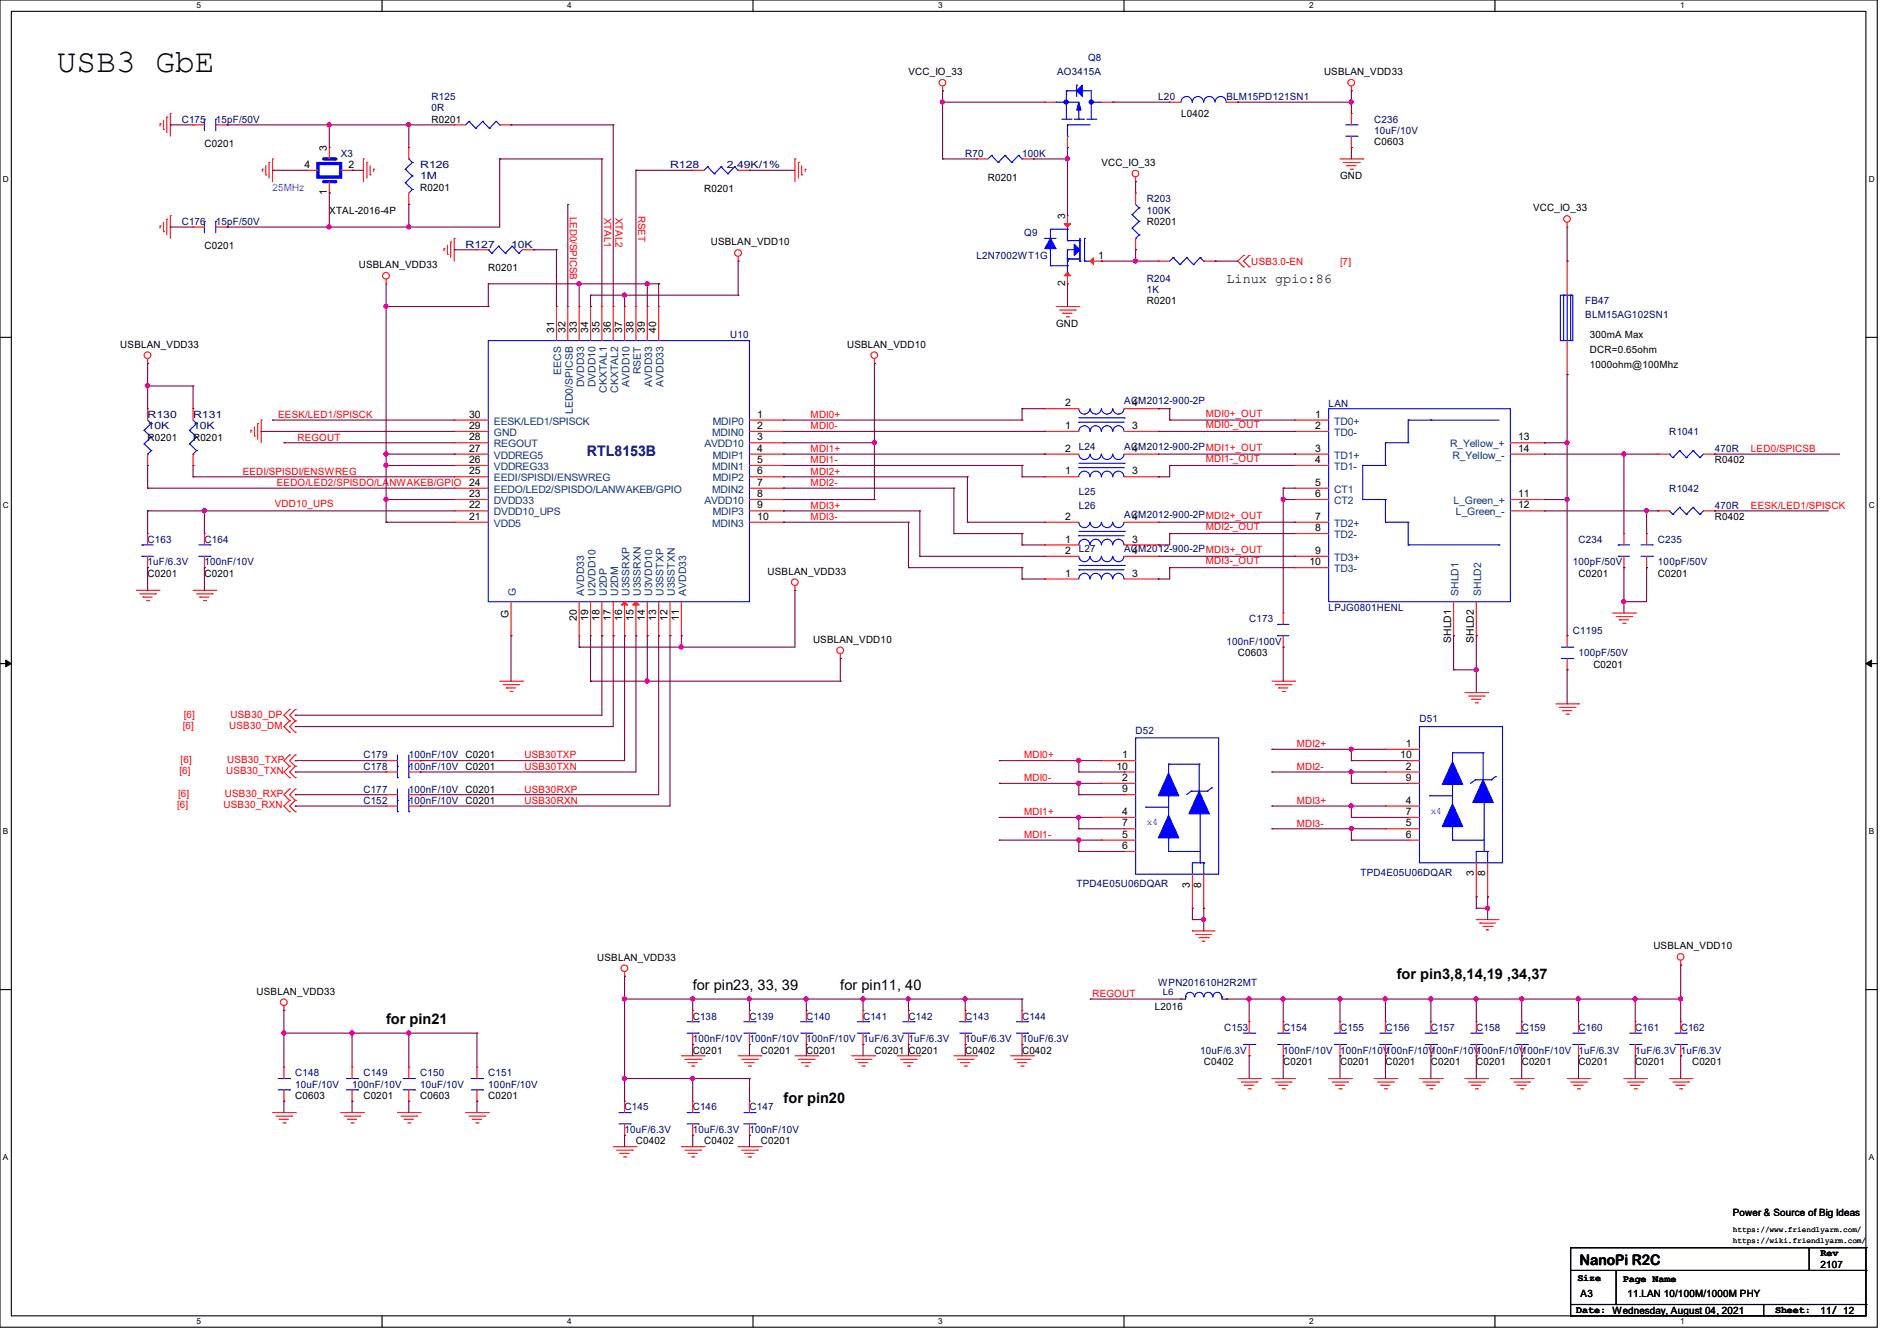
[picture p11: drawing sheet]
<svg xmlns="http://www.w3.org/2000/svg" width="297mm" height="210mm" viewBox="0 0 297 210" stroke-linecap="round" stroke-linejoin="round" font-family="sans-serif">
<defs><g id="words">
<text font-size="5.1" x="8.9" y="11.2">USB3 GbE</text>
<text font-size="2.3" fill="#00007f" x="91.9" y="71.5">RTL8153B</text>
<g font-size="2.3">
<text x="108.5" y="155">for pin23, 33, 39</text>
<text x="131.6" y="155">for pin11, 40</text>
<text x="218.7" y="153.2">for pin3,8,14,19 ,34,37</text>
<text x="60.5" y="160.4">for pin21</text>
<text x="122.7" y="172.8">for pin20</text>
<text x="247.3" y="198.1">NanoPi R2C</text>
</g>
<text font-size="2.1" x="192" y="44.3">Linux gpio:86</text>
<g font-size="1.6">
<text x="142.2" y="11.8">VCC_IO_33</text>
<text x="207.3" y="11.8">USBLAN_VDD33</text>
<text x="32" y="22.9">C0201</text>
<text x="51.2" y="23.7" transform="rotate(-90 51.2 23.7)">3</text>
<text x="67.6" y="19.2">R0201</text>
<text x="184.9" y="18.3">L0402</text>
<text x="215.1" y="22.8">C0603</text>
<text x="47.7" y="26.3">4</text>
<text x="54.6" y="26.3">2</text>
<text x="65.8" y="29.9">R0201</text>
<text x="154.7" y="28.3">R0201</text>
<text x="172.5" y="26">VCC_IO_33</text>
<text x="209.8" y="28.1">GND</text>
<text x="51.2" y="30.6" transform="rotate(-90 51.2 30.6)">1</text>
<text x="51.6" y="33.4">XTAL-2016-4P</text>
<text x="110.2" y="30.1">R0201</text>
<text x="166.8" y="34.3" transform="rotate(-90 166.8 34.3)">3</text>
<text x="179.6" y="35.2">R0201</text>
<text x="240" y="33.1">VCC_IO_33</text>
<text x="32" y="38.9">C0201</text>
<text x="56.2" y="42">USBLAN_VDD33</text>
<text x="111.3" y="38.4">USBLAN_VDD10</text>
<text x="171.9" y="40.5">1</text>
<text x="76.5" y="42.5">R0201</text>
<text x="166.8" y="44.8" transform="rotate(-90 166.8 44.8)">2</text>
<text x="179.6" y="47.7">R0201</text>
<text x="86.7" y="52.1" transform="rotate(-90 86.7 52.1)">31</text>
<text x="88.5" y="52.1" transform="rotate(-90 88.5 52.1)">32</text>
<text x="90.3" y="52.1" transform="rotate(-90 90.3 52.1)">33</text>
<text x="92.1" y="52.1" transform="rotate(-90 92.1 52.1)">34</text>
<text x="93.9" y="52.1" transform="rotate(-90 93.9 52.1)">35</text>
<text x="95.6" y="52.1" transform="rotate(-90 95.6 52.1)">36</text>
<text x="97.4" y="52.1" transform="rotate(-90 97.4 52.1)">37</text>
<text x="99.2" y="52.1" transform="rotate(-90 99.2 52.1)">38</text>
<text x="101" y="52.1" transform="rotate(-90 101 52.1)">39</text>
<text x="102.7" y="52.1" transform="rotate(-90 102.7 52.1)">40</text>
<text x="165.4" y="51.2">GND</text>
<text x="248.9" y="53">300mA Max</text>
<text x="18.8" y="54.4">USBLAN_VDD33</text>
<text x="132.6" y="54.4">USBLAN_VDD10</text>
<text x="248.9" y="55.3">DCR=0.65ohm</text>
<text x="248.9" y="57.6">1000ohm@100Mhz</text>
<text x="73.4" y="65.4">30</text>
<text x="118.6" y="65.4">1</text>
<text x="166.8" y="63.6">2</text>
<text x="177.2" y="63.6">4</text>
<text x="205.9" y="65.4">1</text>
<text x="23.1" y="69">R0201</text>
<text x="30.2" y="69">R0201</text>
<text x="73.4" y="67.2">29</text>
<text x="73.4" y="70.7">27</text>
<text x="73.4" y="69">28</text>
<text x="118.6" y="67.2">2</text>
<text x="118.6" y="69">3</text>
<text x="118.6" y="70.7">4</text>
<text x="166.8" y="67.2">1</text>
<text x="166.8" y="70.7">2</text>
<text x="177.2" y="67.2">3</text>
<text x="177.2" y="70.7">4</text>
<text x="205.9" y="70.7">3</text>
<text x="205.9" y="67.2">2</text>
<text x="237.7" y="69">13</text>
<text x="237.7" y="70.7">14</text>
<text x="73.4" y="72.5">26</text>
<text x="73.4" y="74.3">25</text>
<text x="73.4" y="76.1">24</text>
<text x="73.4" y="77.9">23</text>
<text x="118.6" y="72.5">5</text>
<text x="118.6" y="77.9">8</text>
<text x="118.6" y="74.3">6</text>
<text x="118.6" y="76.1">7</text>
<text x="166.8" y="74.3">1</text>
<text x="177.2" y="74.3">3</text>
<text x="205.9" y="76.1">5</text>
<text x="205.9" y="77.9">6</text>
<text x="205.9" y="72.5">4</text>
<text x="237.7" y="77.9">11</text>
<text x="268.5" y="72.6">R0402</text>
<text x="73.4" y="81.4">21</text>
<text x="73.4" y="79.6">22</text>
<text x="118.6" y="79.6">9</text>
<text x="118.6" y="81.4">10</text>
<text x="166.8" y="81.4">2</text>
<text x="177.2" y="81.4">4</text>
<text x="205.9" y="81.4">7</text>
<text x="205.9" y="83.2">8</text>
<text x="237.7" y="79.6">12</text>
<text x="268.5" y="81.4">R0402</text>
<text x="120.2" y="90">USBLAN_VDD33</text>
<text x="166.8" y="86.7">2</text>
<text x="166.8" y="85">1</text>
<text x="177.2" y="86.7">4</text>
<text x="177.2" y="85">3</text>
<text x="205" y="88.5">10</text>
<text x="205.9" y="86.7">9</text>
<text x="23.1" y="90.3">C0201</text>
<text x="32" y="90.3">C0201</text>
<text x="166.8" y="90.3">1</text>
<text x="177.2" y="90.3">3</text>
<text x="247.1" y="90.3">C0201</text>
<text x="259.6" y="90.3">C0201</text>
<text x="79.6" y="96.7" transform="rotate(-90 79.6 96.7)">G</text>
<text x="90.3" y="97.2" transform="rotate(-90 90.3 97.2)">20</text>
<text x="92.1" y="97.2" transform="rotate(-90 92.1 97.2)">19</text>
<text x="93.9" y="97.2" transform="rotate(-90 93.9 97.2)">18</text>
<text x="95.6" y="97.2" transform="rotate(-90 95.6 97.2)">17</text>
<text x="97.4" y="97.2" transform="rotate(-90 97.4 97.2)">16</text>
<text x="99.2" y="97.2" transform="rotate(-90 99.2 97.2)">15</text>
<text x="101" y="97.2" transform="rotate(-90 101 97.2)">14</text>
<text x="102.7" y="97.2" transform="rotate(-90 102.7 97.2)">13</text>
<text x="104.5" y="97.2" transform="rotate(-90 104.5 97.2)">12</text>
<text x="106.3" y="97.2" transform="rotate(-90 106.3 97.2)">11</text>
<text x="127.3" y="100.7">USBLAN_VDD10</text>
<text x="227.2" y="100.7" transform="rotate(-90 227.2 100.7)">SHLD1</text>
<text x="230.8" y="100.7" transform="rotate(-90 230.8 100.7)">SHLD2</text>
<text x="193.8" y="102.8">C0603</text>
<text x="249.5" y="104.6">C0201</text>
<text x="72.9" y="118.8">C0201</text>
<text x="175.7" y="118.7">1</text>
<text x="219.2" y="118.7">10</text>
<text x="220.1" y="117">1</text>
<text x="72.9" y="125.9">C0201</text>
<text x="72.9" y="124.1">C0201</text>
<text x="72.9" y="120.6">C0201</text>
<text x="174.8" y="120.5">10</text>
<text x="175.7" y="122.3">2</text>
<text x="175.7" y="124.1">9</text>
<text x="220.1" y="120.5">2</text>
<text x="220.1" y="125.9">4</text>
<text x="220.1" y="122.3">9</text>
<text x="175.7" y="127.6">4</text>
<text x="175.7" y="131.2">5</text>
<text x="175.7" y="129.4">7</text>
<text x="220.1" y="129.4">5</text>
<text x="220.1" y="131.2">6</text>
<text x="220.1" y="127.6">7</text>
<text x="175.7" y="133">6</text>
<text x="230.8" y="137.2" transform="rotate(-90 230.8 137.2)">3</text>
<text x="232.5" y="137.2" transform="rotate(-90 232.5 137.2)">8</text>
<text x="186.3" y="139" transform="rotate(-90 186.3 139)">3</text>
<text x="188.1" y="139" transform="rotate(-90 188.1 139)">8</text>
<text x="258.9" y="148.7">USBLAN_VDD10</text>
<text x="40.2" y="155.8">USBLAN_VDD33</text>
<text x="93.5" y="150.4">USBLAN_VDD33</text>
<text x="180.8" y="158.2">L2016</text>
<text x="108.5" y="165">C0201</text>
<text x="119.1" y="165">C0201</text>
<text x="126.2" y="165">C0201</text>
<text x="136.9" y="165">C0201 C0201</text>
<text x="151.1" y="165">C0402</text>
<text x="160" y="165">C0402</text>
<text x="188.5" y="166.8">C0402</text>
<text x="200.9" y="166.8">C0201</text>
<text x="209.8" y="166.8">C0201</text>
<text x="216.9" y="166.8">C0201</text>
<text x="224" y="166.8">C0201</text>
<text x="231.1" y="166.8">C0201</text>
<text x="238.3" y="166.8">C0201</text>
<text x="247.1" y="166.8">C0201</text>
<text x="256" y="166.8">C0201</text>
<text x="264.9" y="166.8">C0201</text>
<text x="46.2" y="172.1">C0603</text>
<text x="56.9" y="172.1">C0201</text>
<text x="65.8" y="172.1">C0603</text>
<text x="76.5" y="172.1">C0201</text>
<text x="99.6" y="179.2">C0402</text>
<text x="110.2" y="179.2">C0402</text>
<text x="119.1" y="179.2">C0201</text>
<text x="271.3" y="190.5">Power &amp; Source of Big Ideas</text>
<text x="285" y="196.7">Rev</text>
<text x="247" y="200.6">Size</text>
<text x="247.5" y="203.1">A3</text>
<text x="254.1" y="200.7">Page Name</text>
<text x="254.8" y="203.1">11.LAN 10/100M/1000M PHY</text>
<text x="285" y="198.6">2107</text>
<text x="246.8" y="205.6">Date: Wednesday, August 04, 2021</text>
<text x="277.9" y="205.6">Sheet:</text>
<text x="285" y="205.7">11/ 12</text>
</g>
<g font-size="1.6" fill="#00007f">
<text x="165.5" y="11.8">AO3415A</text>
<text x="170.3" y="9.6">Q8</text>
<text x="67.6" y="15.7">R125</text>
<text x="67.6" y="17.4">0R</text>
<text x="181.4" y="15.7">L20</text>
<text x="192" y="15.7">BLM15PD121SN1</text>
<text x="28.4" y="19.2">C175</text>
<text x="33.8" y="19.2">15pF/50V</text>
<text x="215.1" y="19.2">C236</text>
<text x="215.1" y="21">10uF/10V</text>
<text x="53.3" y="24.6">X3</text>
<text x="65.8" y="26.3">R126</text>
<text x="65.8" y="28.1">1M</text>
<text x="104.9" y="26.3">R128</text>
<text x="113.8" y="26.3">2.49K/1%</text>
<text x="151.1" y="24.6">R70</text>
<text x="160" y="24.6">100K</text>
<text x="28.4" y="35.2">C176</text>
<text x="33.8" y="35.2">15pF/50V</text>
<text x="179.6" y="31.7">R203</text>
<text x="179.6" y="33.4">100K</text>
<text x="72.9" y="38.8">R127</text>
<text x="80" y="38.8">10K</text>
<text x="152.9" y="40.6">L2N7002WT1G</text>
<text x="160.4" y="37">Q9</text>
<text x="179.6" y="44.1">R204</text>
<text x="179.6" y="45.9">1K</text>
<text x="248.2" y="47.7">FB47</text>
<text x="114.3" y="53">U10</text>
<text x="248.2" y="49.8">BLM15AG102SN1</text>
<text x="23.1" y="65.4">R130</text>
<text x="30.2" y="65.4">R131</text>
<text x="176" y="63.3">ACM2012-900-2P</text>
<text x="208" y="63.7">LAN</text>
<text x="23.1" y="67.2">10K</text>
<text x="30.2" y="67.2">10K</text>
<text x="168.9" y="70.4">L24</text>
<text x="176" y="70.4">ACM2012-900-2PMDI1+_OUT</text>
<text x="261.4" y="68.1">R1041</text>
<text x="268.5" y="70.8">470R</text>
<text x="168.9" y="77.6">L25</text>
<text x="261.4" y="77">R1042</text>
<text x="168.9" y="79.7">L26</text>
<text x="176" y="81.1">ACM2012-900-2PMDI2+_OUT</text>
<text x="268.5" y="79.7">470R</text>
<text x="23.1" y="85">C163</text>
<text x="23.1" y="88.6">1uF/6.3V</text>
<text x="32" y="85">C164</text>
<text x="32" y="88.6">100nF/10V</text>
<text x="168.9" y="86.4">L27</text>
<text x="176" y="86.4">ACM2012-900-2PMDI3+_OUT</text>
<text x="246.3" y="88.6">100pF/50V</text>
<text x="247.1" y="85">C234</text>
<text x="259.6" y="85">C235</text>
<text x="259.6" y="88.6">100pF/50V</text>
<text x="208" y="95.7">LPJG0801HENL</text>
<text x="192" y="101">100nF/100V</text>
<text x="195.6" y="97.4">C173</text>
<text x="246.3" y="99.2">C1195</text>
<text x="247.1" y="102.8">100pF/50V</text>
<text x="222.2" y="113.1">D51</text>
<text x="56.9" y="118.8">C179</text>
<text x="64" y="118.8">100nF/10V</text>
<text x="177.8" y="114.9">D52</text>
<text x="56.9" y="125.9">C152</text>
<text x="56.9" y="124.1">C177</text>
<text x="56.9" y="120.6">C178</text>
<text x="64" y="125.9">100nF/10V</text>
<text x="64" y="124.1">100nF/10V</text>
<text x="64" y="120.6">100nF/10V</text>
<text x="213" y="137.1">TPD4E05U06DQAR</text>
<text x="168.6" y="138.9">TPD4E05U06DQAR</text>
<text x="181.4" y="154.3">WPN201610H2R2MT</text>
<text x="108.5" y="159.7">C138</text>
<text x="117.3" y="159.7">C139</text>
<text x="126.2" y="159.7">C140</text>
<text x="135.1" y="159.7">C141</text>
<text x="142.2" y="159.7">C142</text>
<text x="151.1" y="159.7">C143</text>
<text x="160" y="159.7">C144</text>
<text x="191.7" y="161.5">C153</text>
<text x="200.9" y="161.5">C154</text>
<text x="209.8" y="161.5">C155</text>
<text x="216.9" y="161.5">C156</text>
<text x="224" y="161.5">C157</text>
<text x="231.1" y="161.5">C158</text>
<text x="238.3" y="161.5">C159</text>
<text x="247.1" y="161.5">C160</text>
<text x="256" y="161.5">C161</text>
<text x="263.1" y="161.5">C162</text>
<text x="108.5" y="163.2">100nF/10V</text>
<text x="117.3" y="163.2">100nF/10V</text>
<text x="126.2" y="163.2">100nF/10V</text>
<text x="135.1" y="163.2">1uF/6.3V 1uF/6.3V</text>
<text x="151.1" y="163.2">10uF/6.3V</text>
<text x="160" y="163.2">10uF/6.3V</text>
<text x="187.9" y="165">10uF/6.3V</text>
<text x="200.9" y="165">100nF/10V</text>
<text x="209.8" y="165">100nF/10V100nF/10V100nF/10V100nF/10V100nF/10V</text>
<text x="247.1" y="165">1uF/6.3V</text>
<text x="256" y="165">1uF/6.3V 1uF/6.3V</text>
<text x="46.2" y="168.6">C148</text>
<text x="46.2" y="170.3">10uF/10V</text>
<text x="55.1" y="170.3">100nF/10V</text>
<text x="56.9" y="168.6">C149</text>
<text x="65.8" y="168.6">C150</text>
<text x="65.8" y="170.3">10uF/10V</text>
<text x="76.5" y="168.6">C151</text>
<text x="76.5" y="170.3">100nF/10V</text>
<text x="97.8" y="173.9">C145</text>
<text x="108.5" y="173.9">C146</text>
<text x="117.3" y="173.9">C147</text>
<text x="97.8" y="177.5">10uF/6.3V</text>
<text x="108.5" y="177.5">10uF/6.3V</text>
<text x="117.3" y="177.5">100nF/10V</text>
</g>
<text font-size="1.6" fill="#7f00ff" x="42.7" y="29.9">25MHz</text>
<g font-size="1.6" fill="#f00">
<text x="89.2" y="34" transform="rotate(90 89.2 34)">LED0/SPICSB</text>
<text x="94.6" y="34.1" transform="rotate(90 94.6 34.1)">XTAL1</text>
<text x="96.3" y="34.1" transform="rotate(90 96.3 34.1)">XTAL2</text>
<text x="99.9" y="33.8" transform="rotate(90 99.9 33.8)">RSET</text>
<text x="195.9" y="41.4">USB3.0-EN</text>
<text x="209.8" y="41.4">[7]</text>
<text x="43.6" y="65.4">EESK/LED1/SPISCK</text>
<text x="126.9" y="65.4">MDI0+</text>
<text x="188.8" y="65.2">MDI0+_OUT</text>
<text x="46.6" y="69">REGOUT</text>
<text x="126.9" y="70.8">MDI1+</text>
<text x="126.9" y="67.2">MDI0-</text>
<text x="188.8" y="67">MDI0-_OUT</text>
<text x="274.1" y="70.8">LED0/SPICSB</text>
<text x="38" y="74.3">EEDI/SPISDI/ENSWREG</text>
<text x="43.3" y="76.1">EEDO/LED2/SPISDO/LANWAKEB/GPIO</text>
<text x="126.9" y="74.3">MDI2+</text>
<text x="126.9" y="76.1">MDI2-</text>
<text x="126.9" y="72.6">MDI1-</text>
<text x="188.8" y="72.3">MDI1-_OUT</text>
<text x="43" y="79.5">VDD10_UPS</text>
<text x="126.9" y="79.7">MDI3+</text>
<text x="126.9" y="81.4">MDI3-</text>
<text x="188.8" y="83">MDI2-_OUT</text>
<text x="274.1" y="79.7">EESK/LED1/SPISCK</text>
<text x="188.8" y="88.3">MDI3-_OUT</text>
<text x="28.8" y="112.4">[6]</text>
<text x="36.1" y="112.4">USB30_DP</text>
<text x="28.3" y="119.5">[6]</text>
<text x="28.6" y="114.2">[6]</text>
<text x="35.6" y="119.5">USB30_TXP</text>
<text x="35.9" y="114.2">USB30_DM</text>
<text x="82.1" y="118.8">USB30TXP</text>
<text x="160.4" y="118.8">MDI0+</text>
<text x="203" y="117">MDI2+</text>
<text x="27.9" y="124.8">[6]</text>
<text x="28.1" y="121.3">[6]</text>
<text x="35.2" y="124.8">USB30_RXP</text>
<text x="35.4" y="121.3">USB30_TXN</text>
<text x="82.1" y="120.6">USB30TXN</text>
<text x="82.1" y="125.9">USB30RXN</text>
<text x="82.1" y="124.1">USB30RXP</text>
<text x="160.4" y="122.3">MDI0-</text>
<text x="203" y="120.6">MDI2-</text>
<text x="203" y="125.9">MDI3+</text>
<text x="27.7" y="126.6">[6]</text>
<text x="35" y="126.6">USB30_RXN</text>
<text x="160.4" y="131.2">MDI1-</text>
<text x="160.4" y="127.7">MDI1+</text>
<text x="203" y="129.5">MDI3-</text>
<text x="171" y="156.1">REGOUT</text>
</g>
<g font-size="1.6" fill="#003f7f">
<text x="87.9" y="58.7" transform="rotate(-90 87.9 58.7)">EECS</text>
<text x="100.3" y="58.6" transform="rotate(-90 100.3 58.6)">RSET</text>
<text x="89.7" y="64.8" transform="rotate(-90 89.7 64.8)">LED0/SPICSB</text>
<text x="91.4" y="60.7" transform="rotate(-90 91.4 60.7)">DVDD33</text>
<text x="93.2" y="60.7" transform="rotate(-90 93.2 60.7)">DVDD10</text>
<text x="95" y="61.5" transform="rotate(-90 95 61.5)">CKXTAL1</text>
<text x="96.8" y="61.5" transform="rotate(-90 96.8 61.5)">CKXTAL2</text>
<text x="98.6" y="60.6" transform="rotate(-90 98.6 60.6)">AVDD10</text>
<text x="102.1" y="60.6" transform="rotate(-90 102.1 60.6)">AVDD33</text>
<text x="103.9" y="60.6" transform="rotate(-90 103.9 60.6)">AVDD33</text>
<text x="77.3" y="66.5">EESK/LED1/SPISCK</text>
<text x="77.3" y="68.3">GND</text>
<text x="77.3" y="71.8">VDDREG5</text>
<text x="77.3" y="70.1">REGOUT</text>
<text x="110.3" y="70.1">AVDD10</text>
<text x="111.5" y="68.3">MDIN0</text>
<text x="111.6" y="66.5">MDIP0</text>
<text x="111.6" y="71.8">MDIP1</text>
<text x="208.9" y="71.8">TD1+</text>
<text x="208.9" y="66.5">TD0+</text>
<text x="208.9" y="68.3">TD0-</text>
<text x="227" y="70.1">R_Yellow_+</text>
<text x="227.4" y="71.8">R_Yellow_-</text>
<text x="77.3" y="73.6">VDDREG33</text>
<text x="77.3" y="75.4">EEDI/SPISDI/ENSWREG</text>
<text x="77.3" y="77.2">EEDO/LED2/SPISDO/LANWAKEB/GPIO</text>
<text x="111.5" y="73.6">MDIN1</text>
<text x="111.5" y="77.2">MDIN2</text>
<text x="111.6" y="75.4">MDIP2</text>
<text x="208.9" y="77.2">CT1</text>
<text x="208.9" y="73.6">TD1-</text>
<text x="77.3" y="82.5">VDD5</text>
<text x="77.3" y="79">DVDD33</text>
<text x="77.3" y="80.7">DVDD10_UPS</text>
<text x="110.3" y="79">AVDD10</text>
<text x="111.5" y="82.5">MDIN3</text>
<text x="111.6" y="80.7">MDIP3</text>
<text x="208.9" y="79">CT2</text>
<text x="208.9" y="82.5">TD2+</text>
<text x="227.6" y="79">L_Green_+</text>
<text x="228" y="80.7">L_Green_-</text>
<text x="208.9" y="87.8">TD3+</text>
<text x="208.9" y="89.6">TD3-</text>
<text x="208.9" y="84.3">TD2-</text>
<text x="80.8" y="93.3" transform="rotate(-90 80.8 93.3)">G</text>
<text x="91.4" y="93.3" transform="rotate(-90 91.4 93.3)">AVDD33</text>
<text x="93.2" y="93.3" transform="rotate(-90 93.2 93.3)">U2VDD10</text>
<text x="95" y="93.3" transform="rotate(-90 95 93.3)">U2DP</text>
<text x="96.8" y="93.3" transform="rotate(-90 96.8 93.3)">U2DM</text>
<text x="98.6" y="93.3" transform="rotate(-90 98.6 93.3)">U3SSRXP</text>
<text x="100.3" y="93.3" transform="rotate(-90 100.3 93.3)">U3SSRXN</text>
<text x="102.1" y="93.3" transform="rotate(-90 102.1 93.3)">U3VDD10</text>
<text x="103.9" y="93.3" transform="rotate(-90 103.9 93.3)">U3SSTXP</text>
<text x="105.7" y="93.3" transform="rotate(-90 105.7 93.3)">U3SSTXN</text>
<text x="107.4" y="93.3" transform="rotate(-90 107.4 93.3)">AVDD33</text>
<text x="228.3" y="93.3" transform="rotate(-90 228.3 93.3)">SHLD1</text>
<text x="231.9" y="93.3" transform="rotate(-90 231.9 93.3)">SHLD2</text>
</g>
<g font-size="1.6" fill="#00f">
<text x="179.6" y="129.2">x4</text>
<text x="224" y="127.5">x4</text>
</g>
<text font-size="1.4" fill="#00007f" x="182.1" y="155.8">L6</text>
<g font-size="1.3">
<text x="30.8" y="1.3">5</text>
<text x="88.8" y="1.3">4</text>
<text x="146.9" y="1.3">3</text>
<text x="205" y="1.3">2</text>
<text x="263.1" y="1.3">1</text>
<text x=".5" y="28.4">D</text>
<text x="292.6" y="28.4">D</text>
<text x=".5" y="79.5">C</text>
<text x="292.6" y="79.5">C</text>
<text x=".5" y="130.6">B</text>
<text x="292.6" y="130.6">B</text>
<text x=".5" y="181.7">A</text>
<text x="292.6" y="181.7">A</text>
<text x="30.8" y="207.4">5</text>
<text x="88.8" y="207.4">4</text>
<text x="146.9" y="207.4">3</text>
<text x="205" y="207.4">2</text>
<text x="263.1" y="207.4">1</text>
</g>
<g font-size="1.2">
<text x="271.3" y="194.6">https://wiki.friendlyarm.com/</text>
<text x="271.3" y="192.9">https://www.friendlyarm.com/</text>
</g>
</g></defs>
<path d="M0 0h293.9v207.9h-293.9zM1.8 1.8h290.3v204.3h-290.3z" fill="none" stroke="#000" stroke-width=".17"/>
<g fill="#fff">
<path d="M30.8 .2h.7v1.4h-.7z"/>
<path d="M30.8 206.2h.7v1.4h-.7z"/>
</g>
<path d="M59.8 0v1.8M59.8 206.1v1.8" fill="none" stroke="#000" stroke-width=".17"/>
<g fill="#fff">
<path d="M88.8 .2h.7v1.4h-.7z"/>
<path d="M88.8 206.2h.7v1.4h-.7z"/>
</g>
<path d="M117.9 0v1.8M117.9 206.1v1.8" fill="none" stroke="#000" stroke-width=".17"/>
<g fill="#fff">
<path d="M146.9 .2h.7v1.4h-.7z"/>
<path d="M146.9 206.2h.7v1.4h-.7z"/>
</g>
<path d="M176 0v1.8M176 206.1v1.8" fill="none" stroke="#000" stroke-width=".17"/>
<g fill="#fff">
<path d="M205 .2h.7v1.4h-.7z"/>
<path d="M205 206.2h.7v1.4h-.7z"/>
</g>
<path d="M234.1 0v1.8M234.1 206.1v1.8" fill="none" stroke="#000" stroke-width=".17"/>
<g fill="#fff">
<path d="M263.1 .2h.6v1.4h-.6z"/>
<path d="M263.1 206.2h.6v1.4h-.6z"/>
<path d="M.5 27.3h.9v1.4h-.9z"/>
<path d="M292.6 27.3h.9v1.4h-.9z"/>
<path d="M.5 78.4h.9v1.4h-.9z"/>
<path d="M292.6 78.4h.9v1.4h-.9z"/>
</g>
<path d="M0 52.8h1.8M292.1 52.8h1.8" fill="none" stroke="#000" stroke-width=".17"/>
<g fill="#fff">
<path d="M.5 129.5h.8v1.4h-.8z"/>
<path d="M292.6 129.5h.8v1.4h-.8z"/>
</g>
<path d="M0 103.9h1.8M292.1 103.9h1.8" fill="none" stroke="#000" stroke-width=".17"/>
<path d="M.9 103.4l.9 .5-.9 .5zM292.1 103.9l.9-.5v1z" fill="#000" stroke="#000" stroke-width=".16"/>
<g fill="#fff">
<path d="M.5 180.5h.8v1.4h-.8z"/>
<path d="M292.6 180.5h.8v1.4h-.8z"/>
</g>
<g fill="none" stroke="#000" stroke-width=".17">
<path d="M0 155h1.8M292.1 155h1.8M245.9 195.4h.1M245.9 199h46.2M245.9 195.4v10.7M245.9 195.4h46.2M253 199v5.3M283.3 199h.1M283.3 195.4v3.6M292.1 199h.1M292.1 195.4h.1M292.1 195.4v10.7h-46.2"/>
<path d="M245.9 206.1h.1M245.9 204.3h46.2M253 204.3h.1M256.6 204.3h.1M276.1 206.1h.1M276.1 204.3v1.8M292.1 204.3h.1"/>
</g>
<g fill="none" stroke="#f00" stroke-width=".17">
<path d="M25.1 19.4h.1M25.1 19.4v.3M25.6 18.8v1.5M26.1 18.3h.1M26.1 18.3v2.5M26.7 17.8h.1M26.7 17.8v3.5M30.2 19.6h.1M30.2 19.6h1.8M33.8 19.6h1.8M35.6 19.6h.1M71.1 19.6h.1"/>
<path d="M71.1 19.6h1.8M78.2 19.6h1.8M80 19.6h.1M147.6 14.2h.1M147.6 13.5v.7M163.6 16h.1M163.6 16h1.8M172.5 16h1.7M174.2 16h.1M183.1 16h.1M183.1 16h1.8M192 16h1.8"/>
<path d="M193.8 16h.1M211.6 14.2h.1M211.6 17.8h.1M211.6 13.5v.7M211.6 17.8v1.8M25.1 35.4h.1M25.1 35.4v.3M25.6 20.3h.1M25.6 36.3h.1M25.6 34.8v1.5M26.1 34.3h.1M26.1 34.3v2.5"/>
<path d="M26.7 33.8h.1M26.7 33.8v3.5M30.2 35.6h.1M30.2 35.6h1.8M33.8 35.6h1.8M35.6 35.6h.1M41.1 26.5h.1M41.1 26.5v.3M41.6 27.4h.1M41.6 26v1.4M42.1 25.4h.1M42.1 25.4v2.5"/>
<path d="M42.7 24.9h.1M42.7 24.9v3.5M56.9 24.9h.1M56.9 24.9v3.5M57.4 25.4h.1M57.4 25.4v2.5M58 27.4h.1M58 26v1.4M58.5 26.5h.1M58.5 26.5v.3M64 32h.1M64 23.1h.1"/>
<path d="M64 23.1v1.8M64 30.2v1.8M69.5 38.9h.1M69.5 38.9v.4M70.1 39.8h.1M70.1 38.4v1.4M70.6 37.9h.1M70.6 37.9v2.4M71.1 37.3h.1M71.1 37.3v3.6M74.7 39.1h.1M74.7 39.1h1.8"/>
<path d="M81.8 39.1h1.8M83.6 39.1h.1M108.5 26.7h.1M108.5 26.7h1.7M115.6 26.7h1.7M117.3 26.7h.1M124.5 24.9h.1M124.5 24.9v3.5M125 25.4h.1M125 25.4v2.5M125.5 27.4h.1M125.5 26v1.4"/>
<path d="M126.1 26.5h.1M126.1 26.5v.3M152.9 24.9h.1M152.9 24.9h1.8M160 24.9h1.8M161.8 24.9h.1M167.1 23.1h.1M167.1 33.8h.1M167.1 21.3v1.8M167.1 33.8v1.8M177.8 28.4h.1M177.8 30.2h.1"/>
<path d="M177.8 39.1h.1M177.8 27.7v.7M177.8 30.2v1.8M177.8 37.3v1.8M209.8 24.9h3.6M210.4 25.4h2.4M210.9 26h.1M210.9 26h1.4M211.4 26.5h.4M211.6 23.1h.1M211.6 21.3v1.8M211.8 26.5h.1"/>
<path d="M212.8 25.4h.1M213.4 24.9h.1M245.4 35.6h.1M245.4 34.8v.8M23.1 56.9h.1M23.1 56.2v.7M60.5 44.4h.1M60.5 43.7v.7M87.1 48h.1M87.1 48v5.3M88.9 48h.1M88.9 48v5.3"/>
<path d="M90.7 48h.1M90.7 48v5.3M92.5 48h.1M92.5 48v5.3M94.2 48h.1M94.2 48v5.3M96 48h.1M96 48v5.3M97.8 48h.1M97.8 48v5.3M99.6 48h.1M99.6 48v5.3"/>
<path d="M101.3 48h.1M101.3 48v5.3M103.1 48h.1M103.1 48v5.3M115.6 40.9h.1M115.6 40.2v.7M136.9 56.9h.1M136.9 56.2v.7M165.4 48h3.5M165.9 48.6h2.5M166.4 49.1h.1M166.4 49.1h1.5"/>
<path d="M167 49.6h.3M167.1 44.4h.1M167.1 42.7v1.7M167.3 49.6h.1M168.4 48.6h.1M168.9 48h.1M170.7 40.9h1.8M172.5 40.9h.1M181.4 40.9h.1M181.4 40.9h1.7M188.5 40.9h1.7M190.2 40.9h.1"/>
<path d="M194.7 40h.1M194.7 41.8h.1M194.7 40l-.9 .9 .9 .9M195.6 41.8h.1M195.6 40h.1M195.6 40l-.9 .9 .9 .9M245.4 58.7h.1M245.4 40.9h.1M245.4 40.9v5.3M245.4 53.3v5.4M23.1 64h.1M23.1 72.9h.1"/>
<path d="M23.1 64v1.8M23.1 71.1v1.8M30.2 64h.1M30.2 72.9h.1M30.2 64v1.8M30.2 71.1v1.8M39.3 67.4h.1M39.3 67.4v.3M39.8 68.3h.1M39.8 66.8v1.5M40.3 66.3h.1M40.3 66.3v2.5"/>
<path d="M40.9 65.8h.1M40.9 65.8v3.5M71.1 65.8h.1M71.1 67.6h.1M71.1 72.9h.1M71.1 74.7h.1M71.1 76.5h.1M71.1 78.2h.1M71.1 71.1h.1M71.1 69.3h.1M71.1 71.1h5.4M71.1 67.6h5.4"/>
<path d="M71.1 65.8h5.4M71.1 72.9h5.4M71.1 69.3h5.4M71.1 78.2h5.4M71.1 74.7h5.4M71.1 76.5h5.4M117.3 71.1h5.4M117.3 67.6h5.4M117.3 65.8h5.4M117.3 72.9h5.4M117.3 69.3h5.4M117.3 78.2h5.4"/>
<path d="M117.3 74.7h5.4M117.3 76.5h5.4M122.7 67.6h.1M122.7 65.8h.1M122.7 72.9h.1M122.7 69.3h.1M122.7 71.1h.1M122.7 78.2h.1M122.7 74.7h.1M122.7 76.5h.1M163.6 67.6h.1M163.6 64h.1"/>
<path d="M163.6 74.7h.1M163.6 71.1h.1M163.6 71.1h5.3M163.6 67.6h5.3M163.6 64h5.3M163.6 74.7h5.3M176 71.1h5.4M176 67.6h5.4M176 64h5.4M176 74.7h5.4M181.4 67.6h.1M181.4 64h.1"/>
<path d="M181.4 74.7h.1M181.4 71.1h.1M202.7 76.5h.1M202.7 78.2h.1M202.7 71.1h.1M202.7 72.9h.1M202.7 65.8h.1M202.7 67.6h.1M202.7 71.1h5.3M202.7 67.6h5.3M202.7 65.8h5.3M202.7 72.9h5.3"/>
<path d="M202.7 78.2h5.3M202.7 76.5h5.3M236.5 71.1h5.3M236.5 69.3h5.3M236.5 78.2h5.3M241.8 78.2h.1M241.8 69.3h.1M241.8 71.1h.1M259.6 71.1h.1M259.6 71.1h1.8M266.7 71.1h1.8M268.5 71.1h.1"/>
<path d="M21.3 92.5h3.6M21.9 93h2.4M22.4 93.5h.1M22.4 93.5h1.4M22.9 94.1h.4M23.1 88.9h.1M23.1 83.6h.1M23.1 83.6v1.7M23.1 87.1v1.8M23.3 94.1h.1M24.3 93h.1M24.9 92.5h.1"/>
<path d="M30.2 92.5h3.6M30.8 93h2.4M31.3 93.5h.1M31.3 93.5h1.4M31.8 94.1h.4M32 88.9h.1M32 83.6h.1M32 83.6v1.7M32 87.1v1.8M32.2 94.1h.1M33.2 93h.1M33.8 92.5h.1"/>
<path d="M71.1 81.8h.1M71.1 80h.1M71.1 80h5.4M71.1 81.8h5.4M80 99.6h.1M80 94.2v5.4M90.7 99.6h.1M90.7 94.2v5.4M92.5 99.6h.1M92.5 94.2v5.4M94.2 99.6h.1M94.2 94.2v5.4"/>
<path d="M96 99.6h.1M96 94.2v5.4M97.8 99.6h.1M97.8 94.2v5.4M99.6 99.6h.1M99.6 94.2v5.4M101.3 99.6h.1M101.3 94.2v5.4M103.1 99.6h.1M103.1 94.2v5.4M104.9 99.6h.1M104.9 94.2v5.4"/>
<path d="M106.7 99.6h.1M106.7 94.2v5.4M117.3 80h5.4M117.3 81.8h5.4M122.7 80h.1M122.7 81.8h.1M124.5 92.5h.1M124.5 91.7v.8M163.6 90.7h.1M163.6 87.1h.1M163.6 85.3h.1M163.6 81.8h.1"/>
<path d="M163.6 90.7h5.3M163.6 87.1h5.3M163.6 81.8h5.3M163.6 85.3h5.3M176 90.7h5.4M176 87.1h5.4M176 81.8h5.4M176 85.3h5.4M181.4 90.7h.1M181.4 87.1h.1M181.4 85.3h.1M181.4 81.8h.1"/>
<path d="M200.9 96h.1M200.9 96v1.8M200.9 99.6v1.7M202.7 87.1h.1M202.7 88.9h.1M202.7 81.8h.1M202.7 83.6h.1M202.7 87.1h5.3M202.7 81.8h5.3M202.7 88.9h5.3M202.7 83.6h5.3M227.6 99.6h.1"/>
<path d="M227.6 94.2v5.4M231.1 99.6h.1M231.1 94.2v5.4M236.5 80h5.3M241.8 80h.1M245.4 99.6h.1M245.4 99.6v1.7M252.5 96h3.5M253 96.6h2.5M253.5 97.1h.1M253.5 97.1h1.5M254.1 97.6h.3"/>
<path d="M254.3 88.9h.1M254.3 83.6h.1M254.3 83.6v1.7M254.3 87.1v1.8M254.4 97.6h.1M255.5 96.6h.1M256 96h.1M257.8 88.9h.1M257.8 83.6h.1M257.8 83.6v1.7M257.8 87.1v1.8M259.6 80h.1"/>
<path d="M259.6 80h1.8M266.7 80h1.8M268.5 80h.1M45.3 118.2h.1M45.3 112.9h.1M45.3 111.1h.1M45.3 114.7h.1M45.3 118.2l-.8 .9 .8 .9M45.3 111.1l-.8 .9 .8 .9M45.3 112.9l-.8 .9 .8 .9M46.2 118.2h.1M46.2 112.9h.1"/>
<path d="M46.2 111.1h.1M46.2 114.7h.1M46.2 118.2l-.9 .9 .9 .9M46.2 111.1l-.9 .9 .9 .9M46.2 112.9l-.9 .9 .9 .9M60.5 119.1h.1M60.5 119.1h1.7M64 119.1h1.8M65.8 119.1h.1M78.2 106.7h3.6M78.8 107.2h2.4M79.3 107.7h.1"/>
<path d="M79.3 107.7h1.4M79.8 108.3h.4M80.2 108.3h.1M81.2 107.2h.1M81.8 106.7h.1M131.6 103.1h.1M131.6 102.4v.7M172.5 119.1h.1M172.5 119.1h5.3M199.1 106.7h3.6M199.7 107.2h2.4M200.2 107.7h.1"/>
<path d="M200.2 107.7h1.4M200.7 108.3h.4M200.9 101.3h.1M201.1 108.3h.1M202.1 107.2h.1M202.7 106.7h.1M216.9 117.3h.1M216.9 117.3h5.4M220.5 119.1h.1M220.5 119.1h1.8M229.4 108.5h3.5M229.9 109h2.5"/>
<path d="M230.4 109.5h.1M230.4 109.5h1.5M231 110.1h.3M231.3 110.1h.1M232.4 109h.1M232.9 108.5h.1M243.6 110.2h3.5M244.1 110.8h2.5M244.6 111.3h.1M244.6 111.3h1.5M245.2 111.8h.3M245.4 104.9h.1"/>
<path d="M245.4 103.1v1.8M245.5 111.8h.1M246.6 110.8h.1M247.1 110.2h.1M45.3 120h.1M45.3 125.3h.1M45.3 123.6h.1M45.3 127.1h.1M45.3 121.8h.1M45.3 123.6l-.8 .9 .8 .8M45.3 125.3l-.8 .9 .8 .9M45.3 120l-.8 .9 .8 .9"/>
<path d="M46.2 120h.1M46.2 125.3h.1M46.2 123.6h.1M46.2 127.1h.1M46.2 121.8h.1M46.2 123.6l-.9 .9 .9 .8M46.2 125.3l-.9 .9 .9 .9M46.2 120l-.9 .9 .9 .9M60.5 126.2h.1M60.5 124.5h.1M60.5 120.9h.1M60.5 124.5h1.7"/>
<path d="M60.5 120.9h1.7M60.5 126.2h1.7M64 124.5h1.8M64 120.9h1.8M64 126.2h1.8M65.8 126.2h.1M65.8 124.5h.1M65.8 120.9h.1M172.5 122.7h.1M172.5 128h.1M172.5 131.6h.1M172.5 122.7h5.3"/>
<path d="M172.5 128h5.3M172.5 131.6h5.3M176 133.4h.1M176 129.8h.1M176 124.5h.1M176 120.9h.1M176 133.4h1.8M176 129.8h1.8M176 124.5h1.8M176 120.9h1.8M186.7 136.9v5.3M188.5 136.9v5.3"/>
<path d="M216.9 120.9h.1M216.9 126.2h.1M216.9 129.8h.1M216.9 129.8h5.4M216.9 120.9h5.4M216.9 126.2h5.4M220.5 131.6h.1M220.5 128h.1M220.5 122.7h.1M220.5 122.7h1.8M220.5 128h1.8M220.5 131.6h1.8"/>
<path d="M231.1 135.1v5.4M232.9 135.1v5.4M44.5 158.2h.1M44.5 157.5v.7M97.8 152.9h.1M97.8 152.2v.7M108.5 158.2h.1M108.5 158.2v1.8M117.3 158.2h.1M117.3 158.2v1.8M126.2 158.2h.1M126.2 158.2v1.8"/>
<path d="M142.2 158.2h.1M142.2 158.2v1.8M151.1 158.2h.1M151.1 158.2v1.8M160 158.2h.1M160 158.2v1.8M184.9 156.5h.1M186.7 145.8h.1M186.7 142.2h.1M186.7 145.8h3.5M187.2 146.3h.1M187.2 146.3h2.5"/>
<path d="M187.7 146.9h1.5M188.3 147.4h.1M188.3 147.4h.3M188.5 142.2h.1M189.2 146.9h.1M192 156.5h.1M231.1 144h.1M231.1 140.5h.1M231.1 144h3.6M231.7 144.6h.1M231.7 144.6h2.4M232.2 145.1h1.4"/>
<path d="M232.7 145.6h.1M232.7 145.6h.4M232.9 140.5h.1M233.6 145.1h.1M263.1 151.1h.1M263.1 150.4v.7M42.7 174.2h3.5M43.2 174.8h2.5M43.7 175.3h.1M43.7 175.3h1.5M44.3 175.9h.3M44.5 172.5h.1"/>
<path d="M44.5 167.1h.1M44.5 167.1v1.8M44.5 170.7v1.8M44.6 175.9h.1M45.7 174.8h.1M46.2 174.2h.1M53.3 174.2h3.6M53.9 174.8h2.4M54.4 175.3h.1M54.4 175.3h1.4M54.9 175.9h.4M55.1 172.5h.1"/>
<path d="M55.1 167.1h.1M55.1 167.1v1.8M55.1 170.7v1.8M55.3 175.9h.1M56.3 174.8h.1M56.9 174.2h.1M62.2 174.2h3.6M62.8 174.8h2.4M63.3 175.3h.1M63.3 175.3h1.4M63.8 175.9h.4M64 172.5h.1"/>
<path d="M64 167.1h.1M64 167.1v1.8M64 170.7v1.8M64.2 175.9h.1M65.2 174.8h.1M65.8 174.2h.1M72.9 174.2h3.6M73.4 174.8h2.5M74 175.3h.1M74 175.3h1.4M74.5 175.9h.3M74.7 172.5h.1"/>
<path d="M74.7 167.1h.1M74.7 167.1v1.8M74.7 170.7v1.8M74.8 175.9h.1M75.9 174.8h.1M76.5 174.2h.1M96 179.6h3.6M97.8 177.8h.1M97.8 172.5h.1M97.8 172.5v1.7M97.8 176v1.8M99.6 179.6h.1"/>
<path d="M106.7 165.4h3.5M106.7 179.6h3.5M107.2 165.9h2.5M107.7 166.4h.1M107.7 166.4h1.5M108.3 167h.3M108.5 163.6h.1M108.5 177.8h.1M108.5 172.5h.1M108.5 161.8v1.8M108.5 172.5v1.7M108.5 176v1.8"/>
<path d="M108.6 167h.1M109.7 165.9h.1M110.2 165.4h.1M110.2 179.6h.1M115.6 165.4h3.5M115.6 179.6h3.5M116.1 165.9h2.5M116.6 166.4h.1M116.6 166.4h1.5M117.2 167h.3M117.3 177.8h.1M117.3 172.5h.1"/>
<path d="M117.3 163.6h.1M117.3 161.8v1.8M117.3 172.5v1.7M117.3 176v1.8M117.5 167h.1M118.6 165.9h.1M119.1 165.4h.1M119.1 179.6h.1M124.5 165.4h3.5M125 165.9h2.5M125.5 166.4h.1M125.5 166.4h1.5"/>
<path d="M126.1 167h.3M126.2 163.6h.1M126.2 161.8v1.8M126.4 167h.1M127.5 165.9h.1M128 165.4h.1M133.4 165.4h3.5M133.9 165.9h2.5M134.4 166.4h.1M134.4 166.4h1.4M135 167h.3M135.3 167h.1"/>
<path d="M136.4 165.9h.1M136.9 165.4h.1M140.5 165.4h3.5M141 165.9h2.5M141.5 166.4h.1M141.5 166.4h1.5M142.1 167h.3M142.2 163.6h.1M142.2 161.8v1.8M142.4 167h.1M143.5 165.9h.1M144 165.4h.1"/>
<path d="M149.4 165.4h3.5M149.9 165.9h2.5M150.4 166.4h.1M150.4 166.4h1.4M151 167h.3M151.1 163.6h.1M151.1 161.8v1.8M151.3 167h.1M152.4 165.9h.1M152.9 165.4h.1M158.2 165.4h3.6M158.8 165.9h2.4"/>
<path d="M159.3 166.4h.1M159.3 166.4h1.4M159.9 167h.3M160 163.6h.1M160 161.8v1.8M160.2 167h.1M161.2 165.9h.1M161.8 165.4h.1M193.8 168.9h3.6M194.4 169.5h2.4M194.9 170h.1M194.9 170h1.4"/>
<path d="M195.4 170.5h.3M195.6 165.4h.1M195.6 160h.1M195.6 160v1.8M195.6 163.6v1.8M195.7 170.5h.1M196.8 169.5h.1M197.4 168.9h.1M199.1 168.9h3.6M199.7 169.5h2.4M200.2 170h.1M200.2 170h1.4"/>
<path d="M200.7 170.5h.4M200.9 165.4h.1M200.9 160h.1M200.9 160v1.8M200.9 163.6v1.8M201.1 170.5h.1M202.1 169.5h.1M202.7 168.9h.1M208 168.9h3.6M208.6 169.5h2.4M209.1 170h.1M209.1 170h1.4"/>
<path d="M209.6 170.5h.4M209.8 165.4h.1M209.8 160h.1M209.8 160v1.8M209.8 163.6v1.8M210 170.5h.1M211 169.5h.1M211.6 168.9h.1M215.1 168.9h3.6M215.7 169.5h2.4M216.2 170h.1M216.2 170h1.4"/>
<path d="M216.7 170.5h.4M216.9 165.4h.1M216.9 160h.1M216.9 160v1.8M216.9 163.6v1.8M217.1 170.5h.1M218.1 169.5h.1M218.7 168.9h.1M222.3 168.9h3.5M222.8 169.5h2.5M223.3 170h.1M223.3 170h1.4"/>
<path d="M223.9 170.5h.3M224 165.4h.1M224 160h.1M224 160v1.8M224 163.6v1.8M224.2 170.5h.1M225.3 169.5h.1M225.8 168.9h.1M229.4 168.9h3.5M229.9 169.5h2.5M230.4 170h.1M230.4 170h1.5"/>
<path d="M231 170.5h.3M231.1 165.4h.1M231.1 160h.1M231.1 160v1.8M231.1 163.6v1.8M231.3 170.5h.1M232.4 169.5h.1M232.9 168.9h.1M236.5 168.9h3.5M237 169.5h2.5M237.5 170h.1M237.5 170h1.5"/>
<path d="M238.1 170.5h.3M238.3 165.4h.1M238.3 160h.1M238.3 160v1.8M238.3 163.6v1.8M238.4 170.5h.1M239.5 169.5h.1M240 168.9h.1M245.4 168.9h3.5M245.9 169.5h2.5M246.4 170h.1M246.4 170h1.5"/>
<path d="M247 170.5h.3M247.1 165.4h.1M247.1 160h.1M247.1 160v1.8M247.1 163.6v1.8M247.3 170.5h.1M248.4 169.5h.1M248.9 168.9h.1M254.3 168.9h3.5M254.8 169.5h2.5M255.3 170h.1M255.3 170h1.5"/>
<path d="M255.9 170.5h.3M256 165.4h.1M256 160h.1M256 160v1.8M256 163.6v1.8M256.2 170.5h.1M257.3 169.5h.1M257.8 168.9h.1M261.4 168.9h3.5M261.9 169.5h2.5M262.4 170h.1M262.4 170h1.5"/>
<path d="M263 170.5h.3M263.1 165.4h.1M263.1 160h.1M263.1 160v1.8M263.1 163.6v1.8M263.3 170.5h.1M264.4 169.5h.1M264.9 168.9h.1M96.6 180.1h2.4M97.1 180.6h.1M97.1 180.6h1.4M97.6 181.2h.4"/>
<path d="M98 181.2h.1M99 180.1h.1M107.2 180.1h2.5M107.7 180.6h.1M107.7 180.6h1.5M108.3 181.2h.3M108.6 181.2h.1M109.7 180.1h.1M116.1 180.1h2.5M116.6 180.6h.1M116.6 180.6h1.5M117.2 181.2h.3"/>
<path d="M117.5 181.2h.1M118.6 180.1h.1"/>
<circle cx="147.6" cy="13" r=".52"/>
<circle cx="211.6" cy="13" r=".52"/>
<circle cx="115.6" cy="39.6" r=".52"/>
<circle cx="177.8" cy="27.2" r=".52"/>
<circle cx="245.4" cy="34.3" r=".52"/>
<circle cx="23.1" cy="55.6" r=".52"/>
<circle cx="60.4" cy="43.2" r=".52"/>
<circle cx="136.9" cy="55.6" r=".52"/>
<circle cx="124.4" cy="91.2" r=".52"/>
<circle cx="131.6" cy="101.9" r=".52"/>
<circle cx="44.4" cy="157" r=".52"/>
<circle cx="97.8" cy="151.6" r=".52"/>
<circle cx="263.1" cy="149.9" r=".52"/>
</g>
<g fill="none" stroke="#00f" stroke-width=".17">
<path d="M32 18.7h.1M32 18.7v1.7M33.8 18.7h.1M33.8 18.7v1.7M73.4 19h.1M73.4 19l-.5 .6M73.4 19l1.1 1.1M75.6 19h.1M75.6 19l-1.1 1.1M75.6 19l1 1.1M77.7 19h.1M77.7 19l-1.1 1.1"/>
<path d="M77.7 19l.5 .6M78.2 19.6h.1M165.4 16h.1M165.4 16h3.5M166.2 18.7h1.5M167 14.2h.1M167 14.2v4.5M167 14.2h1.6M167.1 19.6h.1M167.1 19.6h3.6M167.1 19.6v1.7M167.7 18.7h.1"/>
<path d="M168.2 18.7h1.4M168.6 13.3h.1M168.6 13.3v1.8M168.9 18.7h.1M168.9 16.9v1.8M169.5 14.2h.1M169.5 14.2h1.4v4.5M169.6 18.7h.1M170.1 18.7h1.5M170.9 18.7h.1M170.9 16h.1M170.9 16h1.6"/>
<path d="M171.6 18.7h.1M184.9 16a.87 .87 0 0 1 .9-.9 .87 .87 0 0 1 .8 .9M186.7 16a.87 .87 0 0 1 .9-.9 .87 .87 0 0 1 .8 .9M188.5 16a.87 .87 0 0 1 .8-.9 .87 .87 0 0 1 .9 .9M190.2 16a.87 .87 0 0 1 .9-.9 .87 .87 0 0 1 .9 .9M210.7 19.6h1.8M212.5 19.6h.1M32 34.7h.1M32 34.7v1.7M33.8 34.7h.1M33.8 34.7v1.7M63.5 28.6h.1"/>
<path d="M63.5 26.5h.1M63.5 28.6l1.1 1.1M63.5 26.5l1.1 1.1M64 24.9h.1M64 24.9l.6 .5M64.6 29.7h.1M64.6 27.6h.1M64.6 25.4h.1M64.6 29.7l-.6 .5M64.6 27.6l-1.1 1M64.6 25.4l-1.1 1.1M74.5 20.1h.1"/>
<path d="M76.5 39.1h.1M76.5 39.1l.5 .6M76.6 20.1h.1M77 39.7h.1M78.1 38.6h.1M78.1 38.6l1 1.1M78.1 38.6l-1.1 1.1M79.1 39.7h.1M80.2 38.6h.1M80.2 38.6l1 1.1M80.2 38.6l-1.1 1.1M81.2 39.7h.1"/>
<path d="M81.8 39.1l-.6 .6M110.8 26.1h.1M110.8 26.1l-.6 .6M110.8 26.1l1 1.1M111.8 27.2h.1M112.9 26.1h.1M112.9 26.1l-1.1 1.1M112.9 26.1l1.1 1.1M114 27.2h.1M115 26.1h.1M115 26.1l-1 1.1M115 26.1l.6 .6"/>
<path d="M115.6 26.7h.1M155.2 24.3h.1M155.2 24.3l-.5 .6M155.2 24.3l1.1 1.1M156.3 25.4h.1M157.4 24.3h.1M157.4 24.3l-1.1 1.1M157.4 24.3l1 1.1M158.4 25.4h.1M159.5 24.3h.1M159.5 24.3l-1.1 1.1M159.5 24.3l.5 .6"/>
<path d="M160 24.9h.1M163.6 37.3h.1M163.6 37.3h1.8M164.5 35.9h.1M164.5 35.9v1.4M164.5 38.9v2.7M164.5 35.9h2.6M167.1 21.3h.1M167.1 37.7h.1M167.1 35.9h.1M167.1 35.6v2.1M167.1 37.7h2"/>
<path d="M168.2 39.1h.1M168.2 39.1h-1.1v3.6M168.9 37.7h.1M169.1 37.7h.1M169.1 37.3v3.6M169.8 37.3h.1M169.8 37.3v3.6M177.2 33.6h.1M177.2 35.7h.1M177.2 33.6l1.2 1.1M177.2 35.7l1.2 1.1M177.8 37.3h.1"/>
<path d="M177.8 32l.6 .6M178.4 32.6h.1M178.4 34.7h.1M178.4 36.8h.1M178.4 32.6l-1.2 1M178.4 34.7l-1.2 1M178.4 36.8l-.6 .5M210.7 21.3h1.8M212.5 21.3h.1M76.5 53.3h40.8v40.9h-40.8zM164.5 41.6h.1M164.5 41.6h2.6"/>
<path d="M167.1 40.9h.1M167.1 40.6h.1M167.1 42.7h.1M167.1 41.6h.1M167.1 40.6h2M167.3 40.6h.1M169.1 40.9h.1M169.8 40.9h.1M169.8 40.9h.9M183.7 40.3h.1M183.7 40.3l-.6 .6M183.7 40.3l1 1.1"/>
<path d="M184.7 41.4h.1M185.8 40.3h.1M185.8 40.3l-1.1 1.1M185.8 40.3l1.1 1.1M186.9 41.4h.1M187.9 40.3h.1M187.9 40.3l-1 1.1M187.9 40.3l.6 .6M188.5 40.9h.1M244.3 46.2h2v7.1h-2zM244.8 46.2h.1M244.8 46.2v7.1"/>
<path d="M245.4 46.2h.1M245.4 46.2v7.1M245.9 46.2h.1M245.9 46.2v7.1M22.6 67.4h.1M22.6 69.5h.1M22.6 67.4l1.1 1.1M22.6 69.5l1.1 1.1M23.1 71.1h.1M23.1 65.8l.6 .5M23.7 66.3h.1M23.7 68.5h.1"/>
<path d="M23.7 70.6h.1M23.7 70.6l-.6 .5M23.7 66.3l-1.1 1.1M23.7 68.5l-1.1 1M29.7 67.4h.1M29.7 69.5h.1M29.7 67.4l1.1 1.1M29.7 69.5l1.1 1.1M30.2 71.1h.1M30.2 65.8l.6 .5M30.8 66.3h.1M30.8 68.5h.1"/>
<path d="M30.8 70.6h.1M30.8 66.3l-1.1 1.1M30.8 68.5l-1.1 1M30.8 70.6l-.6 .5M168.9 64a.87 .87 0 0 0 .9 .9 .87 .87 0 0 0 .8-.9M168.9 67.6a.87 .87 0 0 1 .9-.9 .87 .87 0 0 1 .8 .9M168.9 66.1h.1M168.9 71.1a.87 .87 0 0 0 .9 .9 .87 .87 0 0 0 .8-.9M168.9 74.7a.87 .87 0 0 1 .9-.9 .87 .87 0 0 1 .8 .9M168.9 73.2h.1M168.9 65.4h7.1M168.9 66.1h7.1"/>
<path d="M168.9 72.6h7.1M168.9 73.2h7.1M170.7 64a.87 .87 0 0 0 .9 .9 .87 .87 0 0 0 .8-.9M170.7 67.6a.87 .87 0 0 1 .9-.9 .87 .87 0 0 1 .8 .9M170.7 71.1a.87 .87 0 0 0 .9 .9 .87 .87 0 0 0 .8-.9M170.7 74.7a.87 .87 0 0 1 .9-.9 .87 .87 0 0 1 .8 .9M172.5 64a.87 .87 0 0 0 .8 .9 .87 .87 0 0 0 .9-.9M172.5 67.6a.87 .87 0 0 1 .8-.9 .87 .87 0 0 1 .9 .9M172.5 71.1a.87 .87 0 0 0 .8 .9 .87 .87 0 0 0 .9-.9M172.5 74.7a.87 .87 0 0 1 .8-.9 .87 .87 0 0 1 .9 .9M174.2 64a.87 .87 0 0 0 .9 .9 .87 .87 0 0 0 .9-.9M174.2 67.6a.87 .87 0 0 1 .9-.9 .87 .87 0 0 1 .9 .9"/>
<path d="M174.2 71.1a.87 .87 0 0 0 .9 .9 .87 .87 0 0 0 .9-.9M174.2 74.7a.87 .87 0 0 1 .9-.9 .87 .87 0 0 1 .9 .9M176 65.4h.1M176 72.6h.1M208 64h28.5v30.2h-28.5zM213.4 72.9h.1M213.4 78.2h.1M213.4 72.9h3.5M213.4 72.9v5.3M213.4 78.2h3.5M216.9 69.3h.1M216.9 72.9h.1"/>
<path d="M216.9 78.2h.1M216.9 69.3h3.6M216.9 69.3v3.6M216.9 78.2v3.6M220.5 65.8h.1M220.5 69.3h.1M220.5 65.8h14.2M220.5 65.8v3.5M224 65.8h.1M261.4 71.1h.1M261.4 71.1l.5 .6M261.9 71.7h.1"/>
<path d="M263 70.6h.1M263 79.5h.1M263 70.6l1 1.1M263 70.6l-1.1 1.1M263 79.5l1 1.1M263 79.5l-1.1 1.1M264 71.7h.1M265.1 70.6h.1M265.1 79.5h.1M265.1 70.6l1 1.1M265.1 70.6l-1.1 1.1M265.1 79.5l1 1.1"/>
<path d="M265.1 79.5l-1.1 1.1M266.1 71.7h.1M266.7 71.1l-.6 .6M22.2 87.1h.1M22.2 85.3h.1M22.2 87.1h1.8M22.2 85.3h1.8M31.1 87.1h1.8M31.1 85.3h1.8M32.9 87.1h.1M32.9 85.3h.1M168.9 87.1a.87 .87 0 0 0 .9 .9 .87 .87 0 0 0 .8-.9"/>
<path d="M168.9 90.7a.87 .87 0 0 1 .9-.9 .87 .87 0 0 1 .8 .9M168.9 89.2h.1M168.9 81.8a.87 .87 0 0 0 .9 .8 .87 .87 0 0 0 .8-.8M168.9 85.3a.87 .87 0 0 1 .9-.8 .87 .87 0 0 1 .8 .8M168.9 83.9h.1M168.9 88.6h7.1M168.9 89.2h7.1M168.9 83.2h7.1M168.9 83.9h7.1M170.7 87.1a.87 .87 0 0 0 .9 .9 .87 .87 0 0 0 .8-.9M170.7 90.7a.87 .87 0 0 1 .9-.9 .87 .87 0 0 1 .8 .9M170.7 81.8a.87 .87 0 0 0 .9 .8 .87 .87 0 0 0 .8-.8"/>
<path d="M170.7 85.3a.87 .87 0 0 1 .9-.8 .87 .87 0 0 1 .8 .8M172.5 87.1a.87 .87 0 0 0 .8 .9 .87 .87 0 0 0 .9-.9M172.5 90.7a.87 .87 0 0 1 .8-.9 .87 .87 0 0 1 .9 .9M172.5 81.8a.87 .87 0 0 0 .8 .8 .87 .87 0 0 0 .9-.8M172.5 85.3a.87 .87 0 0 1 .8-.8 .87 .87 0 0 1 .9 .8M174.2 87.1a.87 .87 0 0 0 .9 .9 .87 .87 0 0 0 .9-.9M174.2 90.7a.87 .87 0 0 1 .9-.9 .87 .87 0 0 1 .9 .9M174.2 81.8a.87 .87 0 0 0 .9 .8 .87 .87 0 0 0 .9-.8M174.2 85.3a.87 .87 0 0 1 .9-.8 .87 .87 0 0 1 .9 .8M176 88.6h.1M176 83.2h.1M200 99.6h.1"/>
<path d="M200 97.8h.1M200 99.6h1.8M200 97.8h1.8M216.9 81.8h.1M216.9 81.8h3.6M220.5 81.8h.1M220.5 85.3h.1M220.5 85.3h14.2M220.5 81.8v3.5M234.7 85.3h.1M253.4 87.1h.1M253.4 85.3h.1"/>
<path d="M253.4 87.1h1.7M253.4 85.3h1.7M256.9 87.1h1.8M256.9 85.3h1.8M258.7 87.1h.1M258.7 85.3h.1M261.4 80h.1M261.4 80l.5 .6M261.9 80.6h.1M264 80.6h.1M266.1 80.6h.1M266.7 80l-.6 .6"/>
<path d="M62.2 118.2v3.6M64 118.2v3.6M177.8 115.6h13v21.3h-13zM183 119.7h.1M183 119.7v1.4M183 119.7h4.7M187.7 119.7h.1M187.7 119.7v4.2M222.3 113.8h12.9v21.3h-12.9zM227.4 117.9h.1M227.4 117.9v1.4M227.4 117.9h4.8"/>
<path d="M232.2 117.9h.1M232.2 117.9v4.2M244.5 103.1h1.8M244.5 101.3h1.8M246.3 103.1h.1M246.3 101.3h.1M62.2 120h.1M62.2 127.1h.1M62.2 125.3h.1M62.2 121.8h.1M62.2 123.6v3.5M64 120h.1"/>
<path d="M64 127.1h.1M64 125.3h.1M64 121.8h.1M64 123.6v3.5M179.4 126.4h.1M179.4 126.4h3.6M183 124.6h.1M183 133.4h.1M183 131.2h.1M183 124.6v3.2M183 131.2v2.2M183 133.4h4.9"/>
<path d="M186.5 123.9h.1M186.5 123.9h2.5M186.5 123.9l-.7 .6M186.7 135.1h.1M186.7 135.1v1.8M186.7 135.1h1.8M187.7 123.9h.1M187.9 135.1h.1M187.9 127.5v7.6M188.5 135.1h.1M188.5 135.1v1.8M189 123.9h.1"/>
<path d="M189.7 123.4h.1M189.7 123.4l-.7 .5M223.9 124.6h.1M223.9 124.6h3.5M227.4 122.9h.1M227.4 131.6h.1M227.4 129.5h.1M227.4 122.9v3.2M227.4 129.5v2.1M227.4 131.6h5M231 122.1h.1M231 122.1h2.5"/>
<path d="M231 122.1l-.7 .6M231.1 133.4h.1M231.1 133.4h1.8M231.1 133.4v1.7M232.2 122.1h.1M232.4 133.4h.1M232.4 125.7v7.7M232.9 133.4h.1M232.9 133.4v1.7M233.5 122.1h.1M234.1 121.6h.1M234.1 121.6l-.6 .5"/>
<path d="M184.9 156.5h.1M185.6 156.1h.1M185.6 156.1v.4h-.7M187 156.1a.68 .68 0 0 0-.7-.7 .68 .68 0 0 0-.7 .7M188.4 156.1a.68 .68 0 0 0-.7-.7 .68 .68 0 0 0-.6 .7M189.9 156.1a.68 .68 0 0 0-.7-.7 .68 .68 0 0 0-.7 .7M191.3 156.1a.68 .68 0 0 0-.7-.7 .68 .68 0 0 0-.7 .7M191.3 156.1h.1M191.3 156.1v.4h.7M192 156.5h.1M43.6 170.7h1.7M43.6 168.9h1.7"/>
<path d="M45.3 170.7h.1M45.3 168.9h.1M54.2 170.7h1.8M54.2 168.9h1.8M56 170.7h.1M56 168.9h.1M63.1 170.7h1.8M63.1 168.9h1.8M64.9 170.7h.1M64.9 168.9h.1M73.8 170.7h1.8M73.8 168.9h1.8"/>
<path d="M75.6 170.7h.1M75.6 168.9h.1M96.9 176h1.8M96.9 174.2h1.8M98.7 176h.1M98.7 174.2h.1M107.6 161.8h1.7M107.6 160h1.7M107.6 176h1.7M107.6 174.2h1.7M109.3 161.8h.1M109.3 160h.1"/>
<path d="M109.3 176h.1M109.3 174.2h.1M116.5 161.8h1.7M116.5 160h1.7M116.5 176h1.7M116.5 174.2h1.7M118.2 176h.1M118.2 174.2h.1M118.2 161.8h.1M118.2 160h.1M125.3 161.8h1.8M125.3 160h1.8"/>
<path d="M127.1 161.8h.1M127.1 160h.1M141.4 161.8h1.7M141.4 160h1.7M143.1 161.8h.1M143.1 160h.1M150.2 161.8h1.8M150.2 160h1.8M152 161.8h.1M152 160h.1M159.1 161.8h1.8M159.1 160h1.8"/>
<path d="M160.9 161.8h.1M160.9 160h.1M194.7 161.8h1.8M194.7 163.6h1.8M196.5 163.6h.1M196.5 161.8h.1M200 161.8h1.8M200 163.6h1.8M201.8 163.6h.1M201.8 161.8h.1M208.9 161.8h1.8M208.9 163.6h1.8"/>
<path d="M210.7 163.6h.1M210.7 161.8h.1M216 161.8h1.8M216 163.6h1.8M217.8 163.6h.1M217.8 161.8h.1M223.1 161.8h1.8M223.1 163.6h1.8M224.9 163.6h.1M224.9 161.8h.1M230.3 161.8h1.7M230.3 163.6h1.7"/>
<path d="M232 163.6h.1M232 161.8h.1M237.4 161.8h1.7M237.4 163.6h1.7M239.1 163.6h.1M239.1 161.8h.1M246.3 161.8h1.7M246.3 163.6h1.7M248 163.6h.1M248 161.8h.1M255.1 161.8h1.8M255.1 163.6h1.8"/>
<path d="M256.9 163.6h.1M256.9 161.8h.1M262.3 161.8h1.7M262.3 163.6h1.7M264 163.6h.1M264 161.8h.1"/>
</g>
<g fill="#00f" stroke="#00f" stroke-width=".17">
<path d="M168.6 14.2l.9-.9v1.8z"/>
<path d="M168.9 16l.3 1.2h-.6z"/>
<path d="M168.2 38.2l.9 .9-.9 .9z"/>
<path d="M187.7 123.9l1.7 3.6h-3.3z" fill-rule="evenodd"/>
<path d="M183 121.1l1.6 3.5h-3.2z" fill-rule="evenodd"/>
<path d="M183 127.7l1.6 3.5h-3.2z" fill-rule="evenodd"/>
<path d="M232.2 122.1l1.6 3.6h-3.2z" fill-rule="evenodd"/>
<path d="M227.4 119.3l1.6 3.6h-3.2z" fill-rule="evenodd"/>
<path d="M227.4 125.9l1.6 3.6h-3.2z" fill-rule="evenodd"/>
<path d="M164.5 37.3l.9 1.6h-1.8z" fill-rule="evenodd"/>
<circle cx="170.9" cy="16" r=".33"/>
<circle cx="166.9" cy="16" r=".33"/>
</g>
<g fill="#f00" stroke="#f00" stroke-width=".17">
<path d="M170.7 40.9l.5-.5v1z"/>
<path d="M166.6 35.1h1l-.5 .5z"/>
<path d="M166.6 43.2l.5-.5 .5 .5z"/>
<path d="M99.1 94.7l.5-.5 .5 .5z"/>
<path d="M97.8 94.2l.5 .5h-1z"/>
</g>
<path d="M50.7 28.4h1.8" fill="none" stroke="#00f" stroke-width=".51"/>
<circle cx="52.5" cy="28.4" r=".25" fill="#00f"/>
<path d="M50.7 24.9h1.8" fill="none" stroke="#00f" stroke-width=".51"/>
<circle cx="52.5" cy="24.9" r=".25" fill="#00f"/>
<path d="M49.8 25.6h3.5v2.1h-3.5z" fill="none" stroke="#00f" stroke-width=".51"/>
<path d="M48 26.7h.1M48 26.7h1.8M51.6 30.2h.1M51.6 23.1h.1M51.6 23.1v1.8M51.6 28.4v1.8M53.3 26.7h1.8M55.1 26.7h.1M135.1 158.2h.1M135.1 158.2v1.8M135.1 163.6h.1M135.1 161.8v1.8" fill="none" stroke="#f00" stroke-width=".17"/>
<path d="M134.2 161.8h1.8M134.2 160h1.8M136 161.8h.1M136 160h.1" fill="none" stroke="#00f" stroke-width=".17"/>
<g fill="none" stroke="#7f003f" stroke-width=".17">
<path d="M26.7 19.6h.1M26.7 19.6h3.5M35.6 19.6h.1M35.6 19.6h35.5M51.6 19.6h.1M51.6 19.6v3.5M64 19.6h.1M64 19.6v3.5M80 19.6h.1M80 19.6h16M96 19.6h.1M96 19.6v28.4"/>
<path d="M147.6 16h.1M147.6 14.2h.1M147.6 16h16M147.6 14.2v10.7M174.2 16h.1M174.2 16h8.9M193.8 16h.1M193.8 16h17.8M211.6 14.2h.1M211.6 16h.1M211.6 14.2v3.6M26.7 35.6h.1"/>
<path d="M26.7 35.6h3.5M35.6 35.6h.1M42.7 26.7h.1M42.7 26.7h5.3M51.6 35.6h.1M51.6 30.2h.1M51.6 30.2v5.4M55.1 26.7h.1M55.1 26.7h1.8M64 32h.1M64 35.6h.1M64 32v3.6"/>
<path d="M71.1 39.1h.1M71.1 39.1h3.6M78.2 24.9h.1M78.2 24.9v10.7h-42.6M78.2 24.9h16M83.6 39.1h.1M83.6 39.1h3.5M87.1 39.1h.1M87.1 39.1v8.9M88.9 32h.1M88.9 32v16M94.2 24.9h.1"/>
<path d="M94.2 24.9v23.1M99.6 26.7h.1M99.6 26.7v21.3M99.6 26.7h8.9M117.3 26.7h.1M117.3 26.7h7.2M147.6 24.9h.1M147.6 24.9h5.3M161.8 24.9h.1M161.8 24.9h5.3M167.1 23.1h.1M167.1 24.9h.1"/>
<path d="M167.1 23.1v10.7M177.8 39.1h.1M177.8 28.4h.1M177.8 28.4v1.8M177.8 39.1v1.8M211.6 23.1h.1M211.6 23.1v1.8M245.4 35.6v5.3M23.1 56.9h.1M23.1 56.9v7.1M60.5 48h.1M60.5 44.4v37.4"/>
<path d="M60.5 48h16M76.5 44.4h.1M76.5 48h.1M76.5 44.4h26.6M76.5 44.4v3.6M90.7 44.4h.1M90.7 44.4v3.6M92.5 46.2h.1M92.5 48h.1M92.5 46.2v1.8M92.5 46.2h23.1M97.8 46.2h.1"/>
<path d="M97.8 46.2v1.8M101.3 44.4h.1M101.3 44.4v3.6M103.1 44.4h.1M103.1 44.4v3.6M115.6 46.2h.1M115.6 40.9h.1M115.6 40.9v5.3M136.9 56.9h.1M136.9 56.9v21.3M167.1 44.4h.1M167.1 44.4v3.6"/>
<path d="M172.5 40.9h.1M172.5 40.9h8.9M177.8 40.9h.1M190.2 40.9h.1M190.2 40.9h3.6M245.4 40.9h.1M245.4 58.7h.1M245.4 58.7v40.9M23.1 60.5h.1M23.1 76.5h.1M23.1 72.9h.1M23.1 60.5h7.1"/>
<path d="M23.1 72.9v3.6M23.1 76.5h48M30.2 60.5h.1M30.2 74.7h.1M30.2 72.9h.1M30.2 60.5v3.5M30.2 72.9v1.8M30.2 74.7h40.9M40.9 67.6h.1M40.9 67.6h30.2M42.7 65.8h.1M42.7 65.8h28.4"/>
<path d="M44.5 69.3h.1M44.5 69.3h26.6M60.5 72.9h.1M60.5 78.2h.1M60.5 71.1h.1M60.5 71.1h10.6M60.5 78.2h10.6M60.5 72.9h10.6M71.1 71.1h.1M122.7 74.7h.1M122.7 76.5h.1M122.7 67.6h40.9"/>
<path d="M122.7 65.8h37.3M122.7 71.1h40.9M122.7 74.7h28.8M122.7 76.5h26.7M122.7 69.3h14.2M122.7 78.2h14.2M122.7 72.9h37.3M136.9 69.3h.1M136.9 78.2h.1M149.4 76.5h.1M149.4 76.5v7.1M151.5 74.7h.1"/>
<path d="M151.5 74.7v7.1M160 65.8h.1M160 72.9h.1M160 64h.1M160 74.7h.1M160 74.7h3.6M160 64v1.8M160 72.9v1.8M160 64h3.6M163.6 71.1h.1M163.6 67.6h.1M181.4 64h.1"/>
<path d="M181.4 74.7h.1M181.4 67.6h21.3M181.4 71.1h21.3M181.4 64h1.7M183.1 64h.1M183.1 65.8h.1M183.1 72.9h.1M183.1 65.8h19.6M183.1 72.9v1.8h-1.7M183.1 72.9h19.6M183.1 64v1.8M200.9 76.5h.1"/>
<path d="M200.9 78.2h.1M200.9 76.5h1.8M200.9 78.2h1.8M200.9 76.5v19.5M202.7 67.6h.1M202.7 71.1h.1M241.8 69.3h.1M241.8 71.1h17.8M241.8 69.3h3.6M241.8 78.2h3.6M245.4 78.2h.1M254.3 71.1h.1"/>
<path d="M254.3 71.1v12.5M268.5 71.1h.1M268.5 71.1h19.5M23.1 80h.1M23.1 88.9h.1M23.1 80v3.6M23.1 88.9v3.6M23.1 80h48M32 88.9h.1M32 80h.1M32 80v3.6M32 88.9v3.6"/>
<path d="M60.5 81.8h.1M60.5 81.8h10.6M80 99.6h.1M80 99.6v7.1M90.7 99.6v1.7M92.5 99.6v7.1M94.2 99.6h.1M94.2 99.6v12.4h-48M96 99.6h.1M96 99.6v14.2h-49.8M97.8 99.6h.1M97.8 99.6v19.5h-32"/>
<path d="M99.6 99.6h.1M99.6 99.6v21.3h-33.8M101.3 99.6h.1M101.3 99.6v7.1M103.1 99.6h.1M103.1 99.6v24.9h-37.3M104.9 99.6h.1M104.9 99.6v26.6h-39.1M106.7 99.6h.1M106.7 99.6v1.7M122.7 80h.1M122.7 81.8h.1"/>
<path d="M122.7 80h21.3M122.7 81.8h19.5M124.5 92.5h.1M124.5 92.5v8.8h-33.8M142.2 81.8h.1M142.2 88.9h.1M142.2 81.8v7.1M142.2 88.9h17.8M144 80h.1M144 87.1h.1M144 80v7.1M144 87.1h19.6"/>
<path d="M149.4 83.6h.1M149.4 83.6h10.6M151.5 81.8h.1M151.5 81.8h12.1M160 83.6h.1M160 88.9h.1M160 85.3h.1M160 90.7h.1M160 83.6v1.7M160 88.9v1.8M160 85.3h3.6M160 90.7h3.6"/>
<path d="M181.4 85.3h.1M181.4 90.7h.1M181.4 81.8h21.3M181.4 87.1h21.3M183.1 83.6h.1M183.1 88.9h.1M183.1 88.9h19.6M183.1 83.6h19.6M183.1 83.6v1.7h-1.7M183.1 88.9v1.8h-1.7M202.7 81.8h.1M202.7 87.1h.1"/>
<path d="M227.6 99.6h.1M227.6 99.6v5.3M231.1 99.6h.1M231.1 99.6v8.9M241.8 80h17.8M245.4 99.6h.1M254.3 88.9h.1M254.3 94.2h.1M254.3 88.9v7.1M257.8 80h.1M257.8 88.9h.1M257.8 80v3.6"/>
<path d="M257.8 88.9v5.3h-3.5M259.6 80h.1M268.5 80h.1M268.5 80h17.8M46.2 119.1h.1M46.2 113.8h.1M46.2 112h.1M46.2 119.1h14.3M65.8 119.1h.1M90.7 101.3h.1M92.5 106.7h.1M92.5 106.7h39.1"/>
<path d="M106.7 101.3h.1M131.6 106.7h.1M131.6 103.1h.1M131.6 103.1v3.6M156.5 119.1h.1M156.5 119.1h16M168.9 119.1h.1M168.9 119.1v1.8M199.1 117.3h.1M199.1 117.3h17.8M200.9 101.3h.1M200.9 101.3v5.4"/>
<path d="M211.6 119.1h.1M211.6 117.3h.1M211.6 119.1h8.9M211.6 117.3v1.8M227.6 104.9h.1M227.6 104.9h3.5M231.1 104.9h.1M245.4 104.9h.1M245.4 104.9v5.3M46.2 124.5h.1M46.2 120.9h.1M46.2 126.2h.1"/>
<path d="M46.2 120.9h14.3M46.2 124.5h14.3M46.2 126.2h14.3M65.8 120.9h.1M65.8 126.2h.1M65.8 124.5h.1M156.5 131.6h.1M156.5 122.7h.1M156.5 128h.1M156.5 131.6h16M156.5 122.7h16M156.5 128h16"/>
<path d="M168.9 120.9h.1M168.9 124.5h.1M168.9 122.7h.1M168.9 129.8h.1M168.9 128h.1M168.9 133.4h.1M168.9 131.6h.1M168.9 120.9h7.1M168.9 124.5h7.1M168.9 129.8h7.1M168.9 122.7v1.8M168.9 128v1.8"/>
<path d="M168.9 131.6v1.8M168.9 133.4h7.1M199.1 120.9h.1M199.1 126.2h.1M199.1 129.8h.1M199.1 120.9h17.8M199.1 126.2h17.8M199.1 129.8h17.8M211.6 122.7h.1M211.6 120.9h.1M211.6 128h.1M211.6 126.2h.1"/>
<path d="M211.6 131.6h.1M211.6 129.8h.1M211.6 120.9v1.8M211.6 126.2v1.8M211.6 129.8v1.8M211.6 131.6h8.9M211.6 122.7h8.9M211.6 128h8.9M44.5 158.2h.1M44.5 158.2v8.9M97.8 156.5h.1M97.8 152.9h.1"/>
<path d="M97.8 152.9v19.6M97.8 156.5h62.2M108.5 156.5h.1M108.5 156.5v1.7M117.3 156.5h.1M117.3 156.5v1.7M126.2 156.5h.1M126.2 156.5v1.7M135.1 156.5h.1M135.1 156.5v1.7M142.2 156.5h.1M142.2 156.5v1.7"/>
<path d="M151.1 156.5h.1M151.1 156.5v1.7M160 156.5h.1M160 156.5v1.7M170.7 156.5h.1M170.7 156.5h14.2M186.7 144h.1M186.7 142.2h.1M186.7 144h1.8M186.7 142.2v1.8M188.5 142.2h.1M188.5 144h.1"/>
<path d="M188.5 142.2v3.6M192 156.5h71.1M195.6 156.5h.1M195.6 156.5v3.5M200.9 156.5h.1M200.9 156.5v3.5M209.8 156.5h.1M209.8 156.5v3.5M216.9 156.5h.1M216.9 156.5v3.5M224 156.5h.1M224 156.5v3.5"/>
<path d="M231.1 156.5h.1M231.1 142.2h.1M231.1 140.5h.1M231.1 140.5v1.7M231.1 156.5v3.5M231.1 142.2h1.8M232.9 140.5h.1M232.9 142.2h.1M232.9 140.5v3.5M238.3 156.5h.1M238.3 156.5v3.5M247.1 156.5h.1"/>
<path d="M247.1 156.5v3.5M256 156.5h.1M256 156.5v3.5M263.1 156.5h.1M263.1 151.1h.1M263.1 151.1v8.9M44.5 161.8h.1M44.5 172.5h.1M44.5 161.8h30.2M44.5 172.5v1.7M55.1 161.8h.1M55.1 172.5h.1"/>
<path d="M55.1 161.8v5.3M55.1 172.5v1.7M64 161.8h.1M64 172.5h.1M64 161.8v5.3M64 172.5v1.7M74.7 172.5h.1M74.7 161.8h.1M74.7 161.8v5.3M74.7 172.5v1.7M97.8 168.9h.1M97.8 177.8h.1"/>
<path d="M97.8 177.8v1.8M97.8 168.9h19.5M108.5 177.8h.1M108.5 168.9h.1M108.5 163.6h.1M108.5 163.6v1.8M108.5 168.9v3.6M108.5 177.8v1.8M117.3 168.9h.1M117.3 177.8h.1M117.3 163.6h.1M117.3 163.6v1.8"/>
<path d="M117.3 168.9v3.6M117.3 177.8v1.8M126.2 163.6h.1M126.2 163.6v1.8M135.1 163.6h.1M135.1 163.6v1.8M142.2 163.6h.1M142.2 163.6v1.8M151.1 163.6h.1M151.1 163.6v1.8M160 163.6h.1M160 163.6v1.8"/>
<path d="M195.6 165.4h.1M195.6 165.4v3.5M200.9 165.4h.1M200.9 165.4v3.5M209.8 165.4h.1M209.8 165.4v3.5M216.9 165.4h.1M216.9 165.4v3.5M224 165.4h.1M224 165.4v3.5M231.1 165.4h.1M231.1 165.4v3.5"/>
<path d="M238.3 165.4h.1M238.3 165.4v3.5M247.1 165.4h.1M247.1 165.4v3.5M256 165.4h.1M256 165.4v3.5M263.1 165.4h.1M263.1 165.4v3.5"/>
</g>
<g fill="#f0f" stroke="#f0f" stroke-width=".17">
<circle cx="23.1" cy="60.4" r=".32"/>
<circle cx="101.3" cy="106.7" r=".32"/>
<circle cx="136.9" cy="69.3" r=".32"/>
<circle cx="64" cy="19.5" r=".32"/>
<circle cx="51.5" cy="35.5" r=".32"/>
<circle cx="51.5" cy="19.5" r=".32"/>
<circle cx="44.4" cy="161.8" r=".32"/>
<circle cx="97.8" cy="168.9" r=".32"/>
<circle cx="97.8" cy="156.4" r=".32"/>
<circle cx="108.4" cy="168.9" r=".32"/>
<circle cx="135.1" cy="156.4" r=".32"/>
<circle cx="108.4" cy="156.4" r=".32"/>
<circle cx="117.3" cy="156.4" r=".32"/>
<circle cx="126.2" cy="156.4" r=".32"/>
<circle cx="151.1" cy="156.4" r=".32"/>
<circle cx="142.2" cy="156.4" r=".32"/>
<circle cx="256" cy="156.4" r=".32"/>
<circle cx="263.1" cy="156.4" r=".32"/>
<circle cx="247.1" cy="156.4" r=".32"/>
<circle cx="238.2" cy="156.4" r=".32"/>
<circle cx="231.1" cy="156.4" r=".32"/>
<circle cx="224" cy="156.4" r=".32"/>
<circle cx="216.9" cy="156.4" r=".32"/>
<circle cx="195.6" cy="156.4" r=".32"/>
<circle cx="209.8" cy="156.4" r=".32"/>
<circle cx="200.9" cy="156.4" r=".32"/>
<circle cx="64" cy="35.5" r=".32"/>
<circle cx="32" cy="80" r=".32"/>
<circle cx="147.6" cy="16" r=".32"/>
<circle cx="211.6" cy="16" r=".32"/>
<circle cx="167.1" cy="24.9" r=".32"/>
<circle cx="177.8" cy="40.9" r=".32"/>
<circle cx="168.9" cy="119.1" r=".32"/>
<circle cx="168.9" cy="131.6" r=".32"/>
<circle cx="211.6" cy="117.3" r=".32"/>
<circle cx="211.6" cy="120.9" r=".32"/>
<circle cx="211.6" cy="126.2" r=".32"/>
<circle cx="168.9" cy="122.7" r=".32"/>
<circle cx="168.9" cy="128" r=".32"/>
<circle cx="211.6" cy="129.8" r=".32"/>
<circle cx="231.1" cy="104.9" r=".32"/>
<circle cx="200.9" cy="78.2" r=".32"/>
<circle cx="60.4" cy="72.9" r=".32"/>
<circle cx="60.4" cy="78.2" r=".32"/>
<circle cx="60.4" cy="48" r=".32"/>
<circle cx="60.4" cy="71.1" r=".32"/>
<circle cx="90.7" cy="44.4" r=".32"/>
<circle cx="101.3" cy="44.4" r=".32"/>
<circle cx="106.7" cy="101.3" r=".32"/>
<circle cx="97.8" cy="46.2" r=".32"/>
<circle cx="232.9" cy="142.2" r=".32"/>
<circle cx="188.4" cy="144" r=".32"/>
<circle cx="245.3" cy="78.2" r=".32"/>
<circle cx="245.3" cy="69.3" r=".32"/>
<circle cx="254.2" cy="71.1" r=".32"/>
<circle cx="254.2" cy="94.2" r=".32"/>
<circle cx="257.8" cy="80" r=".32"/>
<circle cx="55.1" cy="161.8" r=".32"/>
<circle cx="64" cy="161.8" r=".32"/>
</g>
<use href="#words"/>
</svg>
